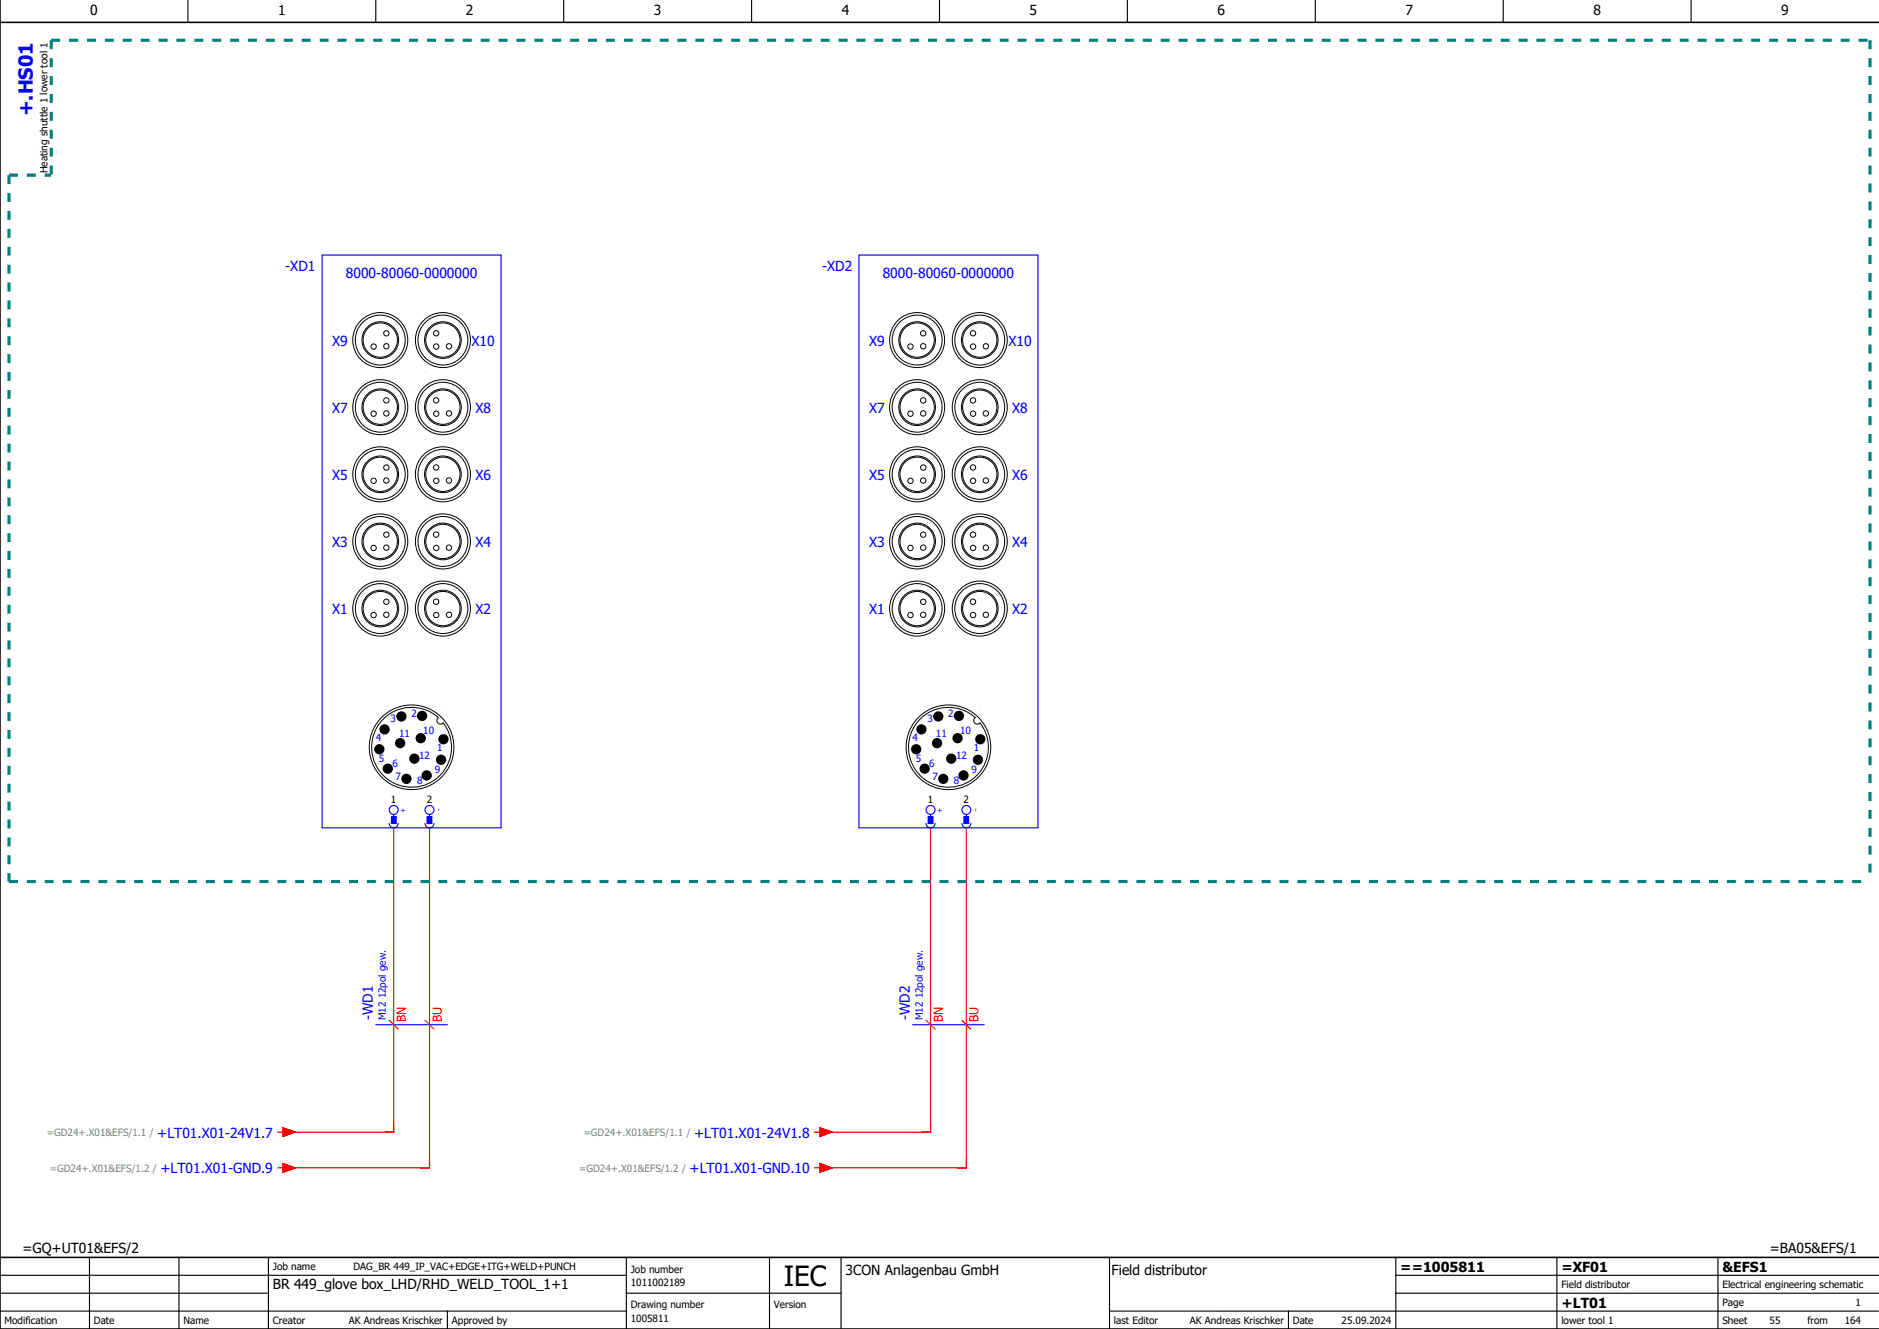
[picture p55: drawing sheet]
<svg xmlns="http://www.w3.org/2000/svg" width="420mm" height="297mm" viewBox="0 0 420 297" stroke-linecap="round" stroke-linejoin="round" font-family="sans-serif">
<defs><g id="words">
<text font-size="6.2" x="175.2" y="287.5">IEC</text>
<text font-size="4.3" fill="#00f" x="7.4" y="26" transform="rotate(-90 7.4 26)">+.HS01</text>
<g font-size="3.1">
<text x="20.2" y="3.4">0</text>
<text x="62.2" y="3.4">1</text>
<text x="104.2" y="3.4">2</text>
<text x="146.2" y="3.4">3</text>
<text x="188.2" y="3.4">4</text>
<text x="230.2" y="3.4">5</text>
<text x="272.2" y="3.4">6</text>
<text x="314.2" y="3.4">7</text>
<text x="356.2" y="3.4">8</text>
<text x="398.2" y="3.4">9</text>
<text x="5" y="280">=GQ+UT01&amp;EFS/2</text>
<text x="395.6" y="280">=BA05&amp;EFS/1</text>
<text x="189" y="285">3CON Anlagenbau GmbH</text>
<text x="248.5" y="284.9">Field distributor</text>
<text x="313" y="284.2">==1005811</text>
<text x="349" y="284.2">=XF01</text>
<text x="385" y="284.2">&amp;EFS1</text>
<text x="61" y="288">BR 449_glove box_LHD/RHD_WELD_TOOL_1+1</text>
<text x="349" y="292.2">+LT01</text>
</g>
<g font-size="3.1" fill="#00f">
<text x="63.8" y="60.6">-XD1</text>
<text x="77.3" y="62.1">8000-80060-0000000</text>
<text x="183.8" y="60.6">-XD2</text>
<text x="197.3" y="62.1">8000-80060-0000000</text>
<text x="74.3" y="77.2">X9</text>
<text x="105.4" y="77.2">X10</text>
<text x="194.3" y="77.2">X9</text>
<text x="225.4" y="77.2">X10</text>
<text x="74.3" y="92.2">X7</text>
<text x="106.3" y="92.2">X8</text>
<text x="194.3" y="92.2">X7</text>
<text x="226.3" y="92.2">X8</text>
<text x="74.3" y="107.2">X5</text>
<text x="106.3" y="107.2">X6</text>
<text x="194.3" y="107.2">X5</text>
<text x="226.3" y="107.2">X6</text>
<text x="74.3" y="122.2">X3</text>
<text x="106.3" y="122.2">X4</text>
<text x="194.3" y="122.2">X3</text>
<text x="226.3" y="122.2">X4</text>
<text x="74.3" y="137.2">X1</text>
<text x="106.3" y="137.2">X2</text>
<text x="194.3" y="137.2">X1</text>
<text x="226.3" y="137.2">X2</text>
<text x="83.4" y="228" transform="rotate(-90 83.4 228)">-WD1</text>
<text x="203.4" y="228" transform="rotate(-90 203.4 228)">-WD2</text>
<text x="35.2" y="254.2">+LT01.X01-24V1.7</text>
<text x="155.2" y="254.2">+LT01.X01-24V1.8</text>
<text x="35.8" y="262.2">+LT01.X01-GND.9</text>
<text x="154.1" y="262.2">+LT01.X01-GND.10</text>
</g>
<g font-size="2.7" fill="#f00">
<text x="90.7" y="228.5" transform="rotate(-90 90.7 228.5)">BN</text>
<text x="98.7" y="228.5" transform="rotate(-90 98.7 228.5)">BU</text>
<text x="210.7" y="228.5" transform="rotate(-90 210.7 228.5)">BN</text>
<text x="218.7" y="228.5" transform="rotate(-90 218.7 228.5)">BU</text>
</g>
<g font-size="2.2">
<text x="10.6" y="38.8" transform="rotate(-90 10.6 38.8)">Heating shuttle 1 lower tool 1</text>
<text x="87.4" y="179.5">1</text>
<text x="95.4" y="179.5">2</text>
<text x="207.4" y="179.5">1</text>
<text x="215.4" y="179.5">2</text>
<text x="61" y="283.9">Job name</text>
<text x="79" y="283.9">DAG_BR 449_IP_VAC+EDGE+ITG+WELD+PUNCH</text>
<text x="141" y="287.4">1011002189</text>
<text x="141" y="284.4">Job number</text>
<text x="349" y="287.9">Field distributor</text>
<text x="385" y="287.9">Electrical engineering schematic</text>
<text x="141" y="292.4">Drawing number</text>
<text x="173" y="292.4">Version</text>
<text x="385" y="291.9">Page</text>
<text x="414.8" y="291.9">1</text>
<text x="1" y="295.9">Modification</text>
<text x="21" y="295.9">Date</text>
<text x="41" y="295.9">Name</text>
<text x="61" y="295.9">Creator</text>
<text x="78" y="295.9">AK Andreas Krischker</text>
<text x="101" y="295.9">Approved by</text>
<text x="141" y="295.4">1005811</text>
<text x="249" y="295.9">last Editor</text>
<text x="266" y="295.9">AK Andreas Krischker</text>
<text x="289" y="295.9">Date</text>
<text x="299.9" y="295.9">25.09.2024</text>
<text x="349" y="295.9">lower tool 1</text>
<text x="385" y="295.9">Sheet</text>
<text x="395.6" y="295.9">55</text>
<text x="404" y="295.9">from</text>
<text x="412.3" y="295.9">164</text>
</g>
<g font-size="2.2" fill="#00f">
<text x="87.3" y="161.4">3</text>
<text x="92" y="160.3">2</text>
<text x="207.3" y="161.4">3</text>
<text x="212" y="160.3">2</text>
<text x="84" y="165.5">4</text>
<text x="89.2" y="164.8">11</text>
<text x="94.6" y="164">10</text>
<text x="97.7" y="167.7">1</text>
<text x="204" y="165.5">4</text>
<text x="209.2" y="164.8">11</text>
<text x="214.6" y="164">10</text>
<text x="217.7" y="167.7">1</text>
<text x="84.7" y="170.3">5</text>
<text x="87.7" y="171.4">6</text>
<text x="93.7" y="169.6">12</text>
<text x="97.2" y="172.8">9</text>
<text x="204.7" y="170.3">5</text>
<text x="207.7" y="171.4">6</text>
<text x="213.7" y="169.6">12</text>
<text x="217.2" y="172.8">9</text>
<text x="88.4" y="174.3">7</text>
<text x="93.2" y="175.2">8</text>
<text x="208.4" y="174.3">7</text>
<text x="213.2" y="175.2">8</text>
<text x="86.2" y="228" transform="rotate(-90 86.2 228)">M12 12pol gew.</text>
<text x="206.2" y="228" transform="rotate(-90 206.2 228)">M12 12pol gew.</text>
</g>
<g font-size="2.2" fill="#7ca552">
<text x="10.5" y="253.9">=GD24+.X01&amp;EFS/1.1 /</text>
<text x="130.5" y="253.9">=GD24+.X01&amp;EFS/1.1 /</text>
<text x="11.2" y="261.9">=GD24+.X01&amp;EFS/1.2 /</text>
<text x="129.5" y="261.9">=GD24+.X01&amp;EFS/1.2 /</text>
</g>
<g font-size="1.6" fill="#00f">
<text x="90.6" y="181.6" transform="rotate(-90 90.6 181.6)">+</text>
<text x="98.6" y="181.3" transform="rotate(-90 98.6 181.3)">-</text>
<text x="210.6" y="181.6" transform="rotate(-90 210.6 181.6)">+</text>
<text x="218.6" y="181.3" transform="rotate(-90 218.6 181.3)">-</text>
</g>
</g></defs>
<g fill="none" stroke="#000" stroke-width=".25">
<path d="M42 0v5M84 0v5M126 0v5M168 0v5M210 0v5M252 0v5M294 0v5M336 0v5M378 0v5M0 293h140M0 289h60M0 285h140"/>
<path d="M20 281v16M40 281v16M60 281v16M100 293v3.9M140 289h48M140 281v16M172 281v16M188 281v16M248 293h171.9M248 281v16M288 293v3.9M312 289h107.9"/>
<path d="M312 281v16M348 281v16M384 281v16M420 285h-108"/>
</g>
<path d="M0 0v297h420M0 5h420M0 281h420" fill="none" stroke="#000" stroke-width=".35"/>
<g fill="none" stroke="#f00" stroke-width=".25">
<path d="M88 185v68h-24M96 185v76h-32M208 185v68h-24M216 185v76h-32M87 228l2 2M95 228l2 2M207 228l2 2M215 228l2 2M62 253h1.2M63.2 252l2.8 1-2.8 1zM182 253h1.3M183.3 252l2.7 1-2.7 1z"/>
<path d="M62 261h1.2M63.2 260l2.8 1-2.8 1zM182 261h1.3M183.3 260l2.7 1-2.7 1z"/>
</g>
<g fill="none" stroke="#000" stroke-width=".22">
<path d="M84 70.6h.1M84.4 71.9v.1M85.2 70.6h.1M85.6 71.9v.1M96.3 71.2v.1M97.7 72.8h.1M204 70.6h.1M204.4 71.9v.1M205.2 70.6h.1M205.6 71.9v.1M216.3 71.2v.1M217.7 72.8h.1"/>
<path d="M84 85.6h.1M84.4 86.9v.1M85.2 85.6h.1M85.6 86.9v.1M95.1 83.2v.1M95.1 98.2v.1M96.3 86.2v.1M97.7 87.8h.1M204 85.6h.1M204.4 86.9v.1M205.2 85.6h.1M205.6 86.9v.1"/>
<path d="M215.1 83.2v.1M215.1 98.2v.1M216.3 86.2v.1M217.7 87.8h.1M84 100.6h.1M84.4 101.9v.1M84.4 116.9v.1M85.2 100.6h.1M85.6 101.9v.1M85.6 116.9v.1M95.1 113.2v.1M96.3 101.2v.1"/>
<path d="M97.7 102.8h.1M97.7 117.8h.1M204 100.6h.1M204.4 101.9v.1M204.4 116.9v.1M205.2 100.6h.1M205.6 101.9v.1M205.6 116.9v.1M215.1 113.2v.1M216.3 101.2v.1M217.7 102.8h.1M217.7 117.8h.1"/>
<path d="M84 130.6h.1M84.4 131.9v.1M85.2 130.6h.1M85.6 131.9v.1M95.1 128.2v.1M96.3 131.2v.1M97.7 132.8h.1M204 130.6h.1M204.4 131.9v.1M205.2 130.6h.1M205.6 131.9v.1M215.1 128.2v.1"/>
<path d="M216.3 131.2v.1M217.7 132.8h.1M99.1 158.2v.1M219.1 158.2v.1M85.4 161a8.9 8.9 0 0 1 12.6-.6 .79 .79 0 0 0-.1 1.2 .79 .79 0 0 0 1.2-.1 8.9 8.9 0 0 1-1.2 12.2 8.9 8.9 0 0 1-12.3-.4 8.9 8.9 0 0 1-.2-12.3zM205.4 161a8.9 8.9 0 0 1 12.6-.6 .79 .79 0 0 0-.1 1.2 .79 .79 0 0 0 1.2-.1 8.9 8.9 0 0 1-1.2 12.2 8.9 8.9 0 0 1-12.3-.4 8.9 8.9 0 0 1-.2-12.3z"/>
<circle cx="83.5" cy="77.4" r=".6"/>
<circle cx="85" cy="76" r="5.6"/>
<circle cx="85" cy="76" r="3.8"/>
<circle cx="85" cy="76" r="6.2"/>
<circle cx="85" cy="76" r="4.1"/>
<circle cx="86.4" cy="74.5" r=".6"/>
<circle cx="86.4" cy="77.4" r=".6"/>
<circle cx="97.5" cy="74.5" r=".6"/>
<circle cx="97.5" cy="77.4" r=".6"/>
<circle cx="99" cy="76" r="3.8"/>
<circle cx="99" cy="76" r="5.6"/>
<circle cx="99" cy="76" r="6.2"/>
<circle cx="99" cy="76" r="4.1"/>
<circle cx="100.4" cy="77.4" r=".6"/>
<circle cx="203.5" cy="77.4" r=".6"/>
<circle cx="205" cy="76" r="6.2"/>
<circle cx="205" cy="76" r="4.1"/>
<circle cx="205" cy="76" r="5.6"/>
<circle cx="205" cy="76" r="3.8"/>
<circle cx="206.4" cy="74.5" r=".6"/>
<circle cx="206.4" cy="77.4" r=".6"/>
<circle cx="217.5" cy="74.5" r=".6"/>
<circle cx="217.5" cy="77.4" r=".6"/>
<circle cx="219" cy="76" r="6.2"/>
<circle cx="219" cy="76" r="4.1"/>
<circle cx="219" cy="76" r="5.6"/>
<circle cx="219" cy="76" r="3.8"/>
<circle cx="220.4" cy="77.4" r=".6"/>
<circle cx="83.5" cy="92.4" r=".6"/>
<circle cx="85" cy="91" r="3.8"/>
<circle cx="85" cy="91" r="6.2"/>
<circle cx="85" cy="91" r="5.6"/>
<circle cx="85" cy="91" r="4.1"/>
<circle cx="86.4" cy="92.4" r=".6"/>
<circle cx="86.4" cy="89.5" r=".6"/>
<circle cx="97.5" cy="89.5" r=".6"/>
<circle cx="97.5" cy="92.4" r=".6"/>
<circle cx="99" cy="91" r="3.8"/>
<circle cx="99" cy="91" r="6.2"/>
<circle cx="99" cy="91" r="5.6"/>
<circle cx="99" cy="91" r="4.1"/>
<circle cx="100.4" cy="92.4" r=".6"/>
<circle cx="203.5" cy="92.4" r=".6"/>
<circle cx="205" cy="91" r="6.2"/>
<circle cx="205" cy="91" r="4.1"/>
<circle cx="205" cy="91" r="3.8"/>
<circle cx="205" cy="91" r="5.6"/>
<circle cx="206.4" cy="92.4" r=".6"/>
<circle cx="206.4" cy="89.5" r=".6"/>
<circle cx="217.5" cy="89.5" r=".6"/>
<circle cx="217.5" cy="92.4" r=".6"/>
<circle cx="219" cy="91" r="6.2"/>
<circle cx="219" cy="91" r="4.1"/>
<circle cx="219" cy="91" r="3.8"/>
<circle cx="219" cy="91" r="5.6"/>
<circle cx="220.4" cy="92.4" r=".6"/>
<circle cx="83.5" cy="107.4" r=".6"/>
<circle cx="85" cy="106" r="5.6"/>
<circle cx="85" cy="106" r="3.8"/>
<circle cx="85" cy="106" r="6.2"/>
<circle cx="85" cy="106" r="4.1"/>
<circle cx="86.4" cy="104.5" r=".6"/>
<circle cx="86.4" cy="107.4" r=".6"/>
<circle cx="86.4" cy="119.5" r=".6"/>
<circle cx="97.5" cy="104.5" r=".6"/>
<circle cx="97.5" cy="119.5" r=".6"/>
<circle cx="97.5" cy="107.4" r=".6"/>
<circle cx="99" cy="106" r="3.8"/>
<circle cx="99" cy="106" r="5.6"/>
<circle cx="99" cy="106" r="6.2"/>
<circle cx="99" cy="106" r="4.1"/>
<circle cx="100.4" cy="107.4" r=".6"/>
<circle cx="203.5" cy="107.4" r=".6"/>
<circle cx="205" cy="106" r="6.2"/>
<circle cx="205" cy="106" r="4.1"/>
<circle cx="205" cy="106" r="5.6"/>
<circle cx="205" cy="106" r="3.8"/>
<circle cx="206.4" cy="104.5" r=".6"/>
<circle cx="206.4" cy="107.4" r=".6"/>
<circle cx="206.4" cy="119.5" r=".6"/>
<circle cx="217.5" cy="104.5" r=".6"/>
<circle cx="217.5" cy="119.5" r=".6"/>
<circle cx="217.5" cy="107.4" r=".6"/>
<circle cx="219" cy="106" r="6.2"/>
<circle cx="219" cy="106" r="4.1"/>
<circle cx="219" cy="106" r="5.6"/>
<circle cx="219" cy="106" r="3.8"/>
<circle cx="220.4" cy="107.4" r=".6"/>
<circle cx="83.5" cy="122.4" r=".6"/>
<circle cx="83.5" cy="137.4" r=".6"/>
<circle cx="85" cy="121" r="5.6"/>
<circle cx="85" cy="121" r="3.8"/>
<circle cx="85" cy="136" r="3.8"/>
<circle cx="85" cy="136" r="6.2"/>
<circle cx="85" cy="121" r="6.2"/>
<circle cx="85" cy="136" r="5.6"/>
<circle cx="85" cy="136" r="4.1"/>
<circle cx="85" cy="121" r="4.1"/>
<circle cx="86.4" cy="137.4" r=".6"/>
<circle cx="86.4" cy="134.5" r=".6"/>
<circle cx="86.4" cy="122.4" r=".6"/>
<circle cx="97.5" cy="134.5" r=".6"/>
<circle cx="97.5" cy="122.4" r=".6"/>
<circle cx="97.5" cy="137.4" r=".6"/>
<circle cx="99" cy="121" r="3.8"/>
<circle cx="99" cy="121" r="5.6"/>
<circle cx="99" cy="136" r="3.8"/>
<circle cx="99" cy="136" r="6.2"/>
<circle cx="99" cy="121" r="6.2"/>
<circle cx="99" cy="136" r="5.6"/>
<circle cx="99" cy="136" r="4.1"/>
<circle cx="99" cy="121" r="4.1"/>
<circle cx="100.4" cy="137.4" r=".6"/>
<circle cx="100.4" cy="122.4" r=".6"/>
<circle cx="203.5" cy="122.4" r=".6"/>
<circle cx="203.5" cy="137.4" r=".6"/>
<circle cx="205" cy="136" r="6.2"/>
<circle cx="205" cy="121" r="6.2"/>
<circle cx="205" cy="136" r="4.1"/>
<circle cx="205" cy="121" r="4.1"/>
<circle cx="205" cy="121" r="5.6"/>
<circle cx="205" cy="121" r="3.8"/>
<circle cx="205" cy="136" r="3.8"/>
<circle cx="205" cy="136" r="5.6"/>
<circle cx="206.4" cy="137.4" r=".6"/>
<circle cx="206.4" cy="134.5" r=".6"/>
<circle cx="206.4" cy="122.4" r=".6"/>
<circle cx="217.5" cy="134.5" r=".6"/>
<circle cx="217.5" cy="122.4" r=".6"/>
<circle cx="217.5" cy="137.4" r=".6"/>
<circle cx="219" cy="136" r="6.2"/>
<circle cx="219" cy="121" r="6.2"/>
<circle cx="219" cy="136" r="4.1"/>
<circle cx="219" cy="121" r="4.1"/>
<circle cx="219" cy="121" r="5.6"/>
<circle cx="219" cy="121" r="3.8"/>
<circle cx="219" cy="136" r="3.8"/>
<circle cx="219" cy="136" r="5.6"/>
<circle cx="220.4" cy="137.4" r=".6"/>
<circle cx="220.4" cy="122.4" r=".6"/>
<circle cx="92" cy="167" r="9.5"/>
<circle cx="212" cy="167" r="9.5"/>
</g>
<g fill="#000">
<circle cx="94.3" cy="160" r="1.15"/>
<circle cx="214.3" cy="160" r="1.15"/>
<circle cx="84.8" cy="167.4" r="1.15"/>
<circle cx="86" cy="163" r="1.15"/>
<circle cx="86.7" cy="171.8" r="1.15"/>
<circle cx="89.4" cy="166.1" r="1.15"/>
<circle cx="89.7" cy="160.1" r="1.15"/>
<circle cx="90.8" cy="174.1" r="1.15"/>
<circle cx="92.6" cy="169.5" r="1.15"/>
<circle cx="94" cy="165" r="1.15"/>
<circle cx="95.4" cy="173.3" r="1.15"/>
<circle cx="98.6" cy="169.8" r="1.15"/>
<circle cx="99.1" cy="165.2" r="1.15"/>
<circle cx="204.8" cy="167.4" r="1.15"/>
<circle cx="206" cy="163" r="1.15"/>
<circle cx="206.7" cy="171.8" r="1.15"/>
<circle cx="209.4" cy="166.1" r="1.15"/>
<circle cx="209.7" cy="160.1" r="1.15"/>
<circle cx="210.8" cy="174.1" r="1.15"/>
<circle cx="212.6" cy="169.5" r="1.15"/>
<circle cx="214" cy="165" r="1.15"/>
<circle cx="215.4" cy="173.3" r="1.15"/>
<circle cx="218.6" cy="169.8" r="1.15"/>
<circle cx="219.1" cy="165.2" r="1.15"/>
</g>
<g fill="none" stroke="#00f" stroke-width=".25">
<path d="M72 57h40v128h-40zM192 57h40v128h-40zM87 184a1 1 0 0 0 1 1 1 1 0 0 0 1-1M87.5 182.5h1v1.5h-1zM88 182v.5M95 184a1 1 0 0 0 1 1 1 1 0 0 0 1-1M95.5 182.5h1v1.5h-1zM96 182v.5M207 184a1 1 0 0 0 1 1 1 1 0 0 0 1-1M207.5 182.5h1v1.5h-1zM208 182v.5M215 184a1 1 0 0 0 1 1 1 1 0 0 0 1-1"/>
<path d="M215.5 182.5h1v1.5h-1zM216 182v.5M84 229h16M204 229h16"/>
<circle cx="88" cy="181" r="1"/>
<circle cx="96" cy="181" r="1"/>
<circle cx="208" cy="181" r="1"/>
<circle cx="216" cy="181" r="1"/>
</g>
<g fill="#00f" stroke="#00f" stroke-width=".22">
<path d="M87.5 182.5h1v1.5h-1z"/>
<path d="M95.5 182.5h1v1.5h-1z"/>
<path d="M207.5 182.5h1v1.5h-1z"/>
<path d="M215.5 182.5h1v1.5h-1z"/>
</g>
<path d="M11.4 9v30.1M11.4 9h406.6M418 9v188M2 39.1h9.4M2 39.1v157.9M2 197h416" fill="none" stroke="#007f7f" stroke-width=".7" stroke-dasharray="2 2" stroke-linecap="butt"/>
<g fill="#f00" stroke="#f00" stroke-width=".22">
<path d="M63.2 252l2.8 1-2.8 1z"/>
<path d="M63.2 260l2.8 1-2.8 1z"/>
<path d="M183.3 252l2.7 1-2.7 1z"/>
<path d="M183.3 260l2.7 1-2.7 1z"/>
</g>
<use href="#words"/>
</svg>
